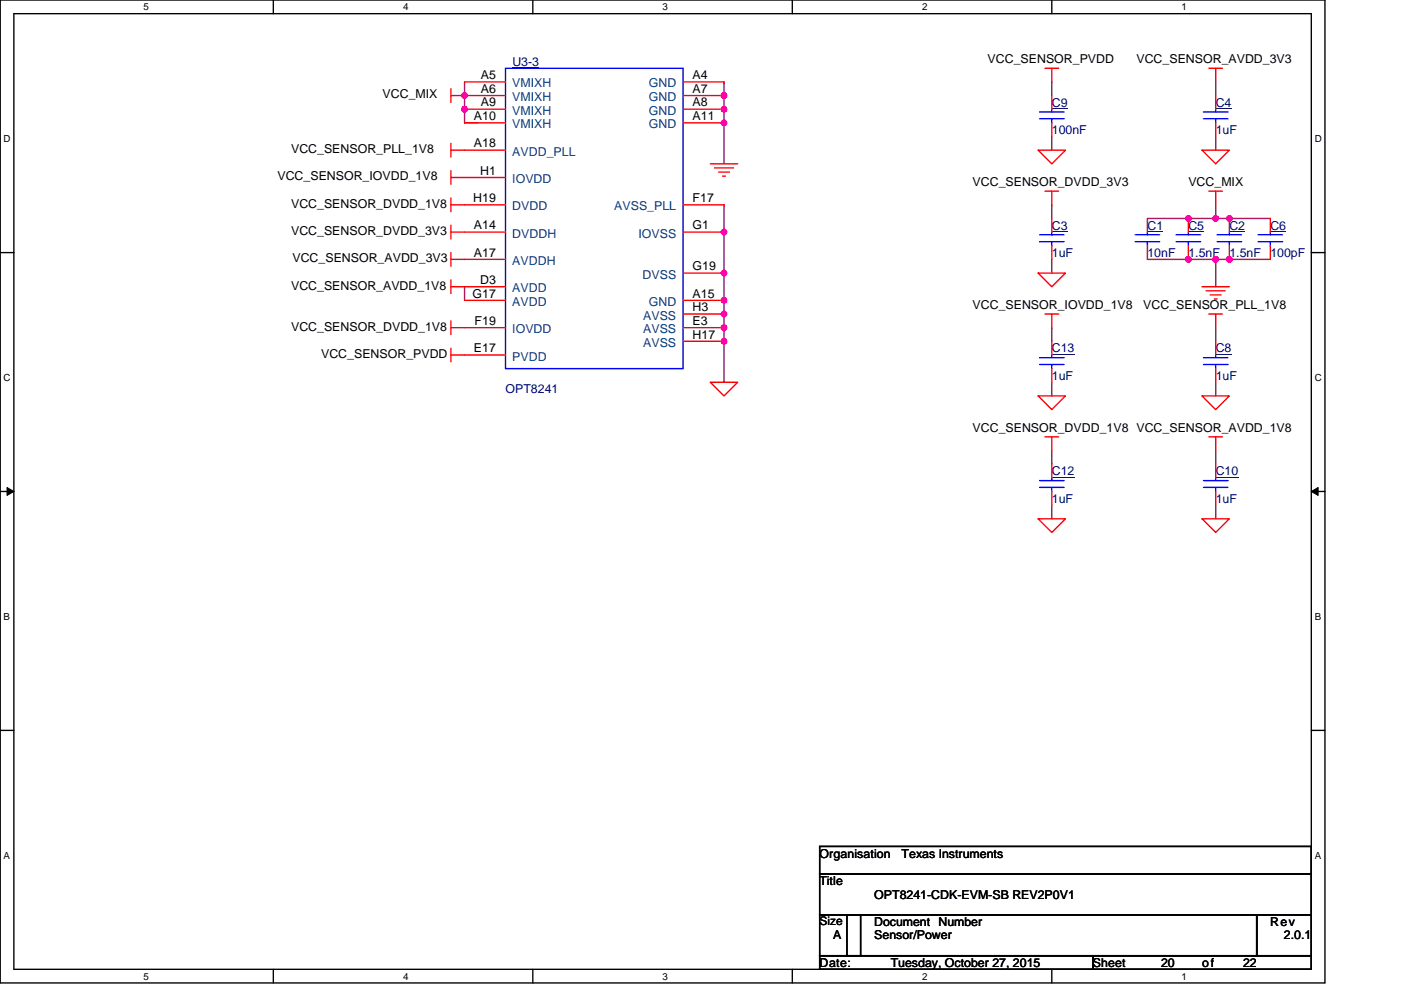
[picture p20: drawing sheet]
<svg xmlns="http://www.w3.org/2000/svg" width="297mm" height="210mm" viewBox="0 0 297 210" stroke-linecap="round" stroke-linejoin="round" font-family="sans-serif">
<defs><g id="words">
<g font-size="2.6">
<text x="101.9" y="16.8">A5</text>
<text x="146.9" y="16.8">A4</text>
<text x="209.4" y="13.4">VCC_SENSOR_PVDD</text>
<text x="241" y="13.4">VCC_SENSOR_AVDD_3V3</text>
<text x="81.1" y="20.9">VCC_MIX</text>
<text x="101.9" y="19.7">A6</text>
<text x="101.9" y="22.6">A9</text>
<text x="146.9" y="22.6">A8</text>
<text x="146.9" y="19.7">A7</text>
<text x="100.5" y="25.5">A10</text>
<text x="146.9" y="25.5">A11</text>
<text x="61.7" y="32.5">VCC_SENSOR_PLL_1V8</text>
<text x="100.5" y="31.3">A18</text>
<text x="58.8" y="38.3">VCC_SENSOR_IOVDD_1V8</text>
<text x="101.8" y="37.1">H1</text>
<text x="206.2" y="39.4">VCC_SENSOR_DVDD_3V3</text>
<text x="252" y="39.4">VCC_MIX</text>
<text x="61.7" y="44.1">VCC_SENSOR_DVDD_1V8</text>
<text x="100.3" y="42.9">H19</text>
<text x="146.9" y="42.9">F17</text>
<text x="61.7" y="49.8">VCC_SENSOR_DVDD_3V3</text>
<text x="100.5" y="48.6">A14</text>
<text x="146.9" y="48.6">G1</text>
<text x="62" y="55.6">VCC_SENSOR_AVDD_3V3</text>
<text x="100.5" y="54.4">A17</text>
<text x="146.9" y="57.3">G19</text>
<text x="61.7" y="61.4">VCC_SENSOR_AVDD_1V8</text>
<text x="100.2" y="63.1">G17</text>
<text x="101.8" y="60.2">D3</text>
<text x="146.9" y="63.1">A15</text>
<text x="206.2" y="65.5">VCC_SENSOR_IOVDD_1V8</text>
<text x="242.4" y="65.5">VCC_SENSOR_PLL_1V8</text>
<text x="61.7" y="70.1">VCC_SENSOR_DVDD_1V8</text>
<text x="100.6" y="68.9">F19</text>
<text x="146.9" y="66">H3</text>
<text x="146.9" y="68.9">E3</text>
<text x="146.9" y="71.8">H17</text>
<text x="68.1" y="75.9">VCC_SENSOR_PVDD</text>
<text x="100.5" y="74.7">E17</text>
<text x="206.2" y="91.5">VCC_SENSOR_DVDD_1V8 VCC_SENSOR_AVDD_1V8</text>
<text x="173.8" y="181.9">Organisation</text>
<text x="191.2" y="181.9">Texas Instruments</text>
<text x="173.8" y="187.7">Title</text>
<text x="185.4" y="190.6">OPT8241-CDK-EVM-SB REV2P0V1</text>
<text x="185.4" y="196.4">Document Number</text>
<text x="269.3" y="196.4">Rev</text>
<text x="176.7" y="199.3">A</text>
<text x="185.4" y="199.3">Sensor/Power</text>
<text x="272.2" y="199.3">2.0.1</text>
<text x="173.8" y="205.1">Date:</text>
<text x="188.8" y="205.1">Tuesday, October 27, 2015</text>
<text x="231.7" y="205.1">Sheet</text>
<text x="246.2" y="205.1">20</text>
<text x="254.9" y="205.1">of</text>
<text x="263.5" y="205.1">22</text>
</g>
<g font-size="2.6" fill="#000080">
<text x="108.6" y="13.9">U3-3</text>
<text x="223" y="22.6">C9</text>
<text x="257.8" y="22.6">C4</text>
<text x="223" y="28.4">100nF</text>
<text x="257.8" y="28.4">1uF</text>
<text x="223" y="48.7">C3</text>
<text x="243.3" y="48.7">C1</text>
<text x="252" y="48.7">C5</text>
<text x="260.7" y="48.7">C2</text>
<text x="269.3" y="48.7">C6</text>
<text x="223" y="54.5">1uF</text>
<text x="243.3" y="54.5">10nF</text>
<text x="252" y="54.5">1.5nF</text>
<text x="260.7" y="54.5">1.5nF</text>
<text x="269.3" y="54.5">100pF</text>
<text x="223" y="74.8">C13</text>
<text x="257.8" y="74.8">C8</text>
<text x="107.2" y="83.4">OPT8241</text>
<text x="223" y="80.5">1uF</text>
<text x="257.8" y="80.5">1uF</text>
<text x="223" y="100.8">C12</text>
<text x="257.8" y="100.8">C10</text>
<text x="223" y="106.6">1uF</text>
<text x="257.8" y="106.6">1uF</text>
</g>
<g font-size="2.6" fill="#004080">
<text x="108.6" y="18.6">VMIXH</text>
<text x="108.6" y="21.4">VMIXH</text>
<text x="137.6" y="21.4">GND</text>
<text x="137.6" y="18.6">GND</text>
<text x="108.6" y="24.3">VMIXH</text>
<text x="108.6" y="27.2">VMIXH</text>
<text x="137.6" y="27.2">GND</text>
<text x="137.6" y="24.3">GND</text>
<text x="108.6" y="33">AVDD_PLL</text>
<text x="108.6" y="38.8">IOVDD</text>
<text x="108.6" y="44.6">DVDD</text>
<text x="130.2" y="44.6">AVSS_PLL</text>
<text x="108.6" y="50.4">DVDDH</text>
<text x="135.4" y="50.4">IOVSS</text>
<text x="108.6" y="56.2">AVDDH</text>
<text x="136.2" y="59.1">DVSS</text>
<text x="108.6" y="62">AVDD</text>
<text x="108.6" y="64.9">AVDD</text>
<text x="137.6" y="64.9">GND</text>
<text x="108.6" y="70.7">IOVDD</text>
<text x="136.4" y="67.8">AVSS</text>
<text x="136.4" y="70.7">AVSS</text>
<text x="108.6" y="76.5">PVDD</text>
<text x="136.4" y="73.6">AVSS</text>
</g>
<text font-size="2.5" x="173.8" y="196.3">Size</text>
<g font-size="2.1">
<text x="30.4" y="2.2">5</text>
<text x="85.5" y="2.2">4</text>
<text x="140.5" y="2.2">3</text>
<text x="195.5" y="2.2">2</text>
<text x="250.5" y="2.2">1</text>
<text x=".8" y="30.1">D</text>
<text x="278.7" y="30.1">D</text>
<text x=".8" y="80.8">C</text>
<text x="278.7" y="80.8">C</text>
<text x=".8" y="131.5">B</text>
<text x="278.7" y="131.5">B</text>
<text x=".8" y="182.1">A</text>
<text x="278.7" y="182.1">A</text>
<text x="30.4" y="207.8">5</text>
<text x="85.5" y="207.8">4</text>
<text x="140.5" y="207.8">3</text>
<text x="195.5" y="207.8">2</text>
<text x="250.5" y="207.8">1</text>
</g>
</g></defs>
<path d="M0 0h280.9v208.5h-280.9zM2.9 2.9h275.1v202.7h-275.1z" fill="none" stroke="#000" stroke-width=".29"/>
<g fill="#fff">
<path d="M30.4 .3h1.2v2.3h-1.2z"/>
<path d="M30.4 205.9h1.2v2.3h-1.2z"/>
</g>
<path d="M58 0v2.9M58 205.6v2.9" fill="none" stroke="#000" stroke-width=".29"/>
<g fill="#fff">
<path d="M85.5 .3h1.1v2.3h-1.1z"/>
<path d="M85.5 205.9h1.1v2.3h-1.1z"/>
</g>
<path d="M113 0v2.9M113 205.6v2.9" fill="none" stroke="#000" stroke-width=".29"/>
<g fill="#fff">
<path d="M140.5 .3h1.1v2.3h-1.1z"/>
<path d="M140.5 205.9h1.1v2.3h-1.1z"/>
</g>
<path d="M168 0v2.9M168 205.6v2.9" fill="none" stroke="#000" stroke-width=".29"/>
<g fill="#fff">
<path d="M195.5 .3h1.1v2.3h-1.1z"/>
<path d="M195.5 205.9h1.1v2.3h-1.1z"/>
</g>
<path d="M223 0v2.9M223 205.6v2.9" fill="none" stroke="#000" stroke-width=".29"/>
<g fill="#fff">
<path d="M250.5 .3h1.2v2.3h-1.2z"/>
<path d="M250.5 205.9h1.2v2.3h-1.2z"/>
<path d="M.8 28.2h1.5v2.4h-1.5z"/>
<path d="M278.7 28.2h1.5v2.4h-1.5z"/>
<path d="M.8 78.9h1.5v2.3h-1.5z"/>
<path d="M278.7 78.9h1.5v2.3h-1.5z"/>
</g>
<path d="M0 53.6h2.9M278 53.6h2.9" fill="none" stroke="#000" stroke-width=".29"/>
<g fill="#fff">
<path d="M.8 129.6h1.4v2.3h-1.4z"/>
<path d="M278.7 129.6h1.4v2.3h-1.4z"/>
</g>
<path d="M0 104.2h2.9M278 104.2h2.9" fill="none" stroke="#000" stroke-width=".29"/>
<path d="M1.5 103.4l1.4 .8-1.4 .9zM278 104.2l1.5-.8v1.7z" fill="#000" stroke="#000" stroke-width=".21"/>
<g fill="#fff">
<path d="M.8 180.3h1.4v2.3h-1.4z"/>
<path d="M278.7 180.3h1.4v2.3h-1.4z"/>
</g>
<path d="M0 154.9h2.9M278 154.9h2.9M173.8 179.5h104.2v5.8h-104.2zM173.8 185.3h104.2v8.7h-104.2zM173.8 194h8.7v8.7h-8.7zM179.6 194h86.8v8.7h-86.8zM266.4 194h11.6v8.7h-11.6zM173.8 202.7h57.9v2.9h-57.9zM231.7 202.7h46.3v2.9h-46.3z" fill="none" stroke="#000" stroke-width=".29"/>
<g fill="none" stroke="#800040" stroke-width=".29">
<path d="M98.5 17.4v8.7h2.9M153.5 17.4v17.3M223 17.4v2.9M257.8 17.4v2.9M223 29v2.9M257.8 29v2.9M153.5 43.4v37.7M223 55v2.9M223 43.4v2.9M243.3 46.3h14.5M243.3 55h14.5M257.8 55v5.8"/>
<path d="M257.8 46.3h11.5M257.8 55h11.5M257.8 43.4v2.9M98.5 60.8v2.9M223 69.5v2.9M257.8 69.5v2.9M223 81.1v2.9M223 95.6v2.9M257.8 81.1v2.9M257.8 95.6v2.9M223 107.1v2.9M257.8 107.1v2.9"/>
</g>
<g fill="#f0f" stroke="#f0f" stroke-width=".29">
<circle cx="257.7" cy="55" r=".58"/>
<circle cx="252" cy="46.3" r=".58"/>
<circle cx="260.6" cy="46.3" r=".58"/>
<circle cx="252" cy="55" r=".58"/>
<circle cx="260.6" cy="55" r=".58"/>
<circle cx="257.7" cy="46.3" r=".58"/>
<circle cx="98.5" cy="20.3" r=".58"/>
<circle cx="153.5" cy="20.3" r=".58"/>
<circle cx="153.5" cy="23.2" r=".58"/>
<circle cx="153.5" cy="26.1" r=".58"/>
<circle cx="153.5" cy="49.2" r=".58"/>
<circle cx="153.5" cy="57.9" r=".58"/>
<circle cx="153.5" cy="63.7" r=".58"/>
<circle cx="153.5" cy="66.6" r=".58"/>
<circle cx="153.5" cy="69.5" r=".58"/>
<circle cx="153.5" cy="72.4" r=".58"/>
<circle cx="98.5" cy="23.2" r=".58"/>
</g>
<g fill="none" stroke="#f00" stroke-width=".29">
<path d="M95.6 18.8v2.9M98.5 17.4h8.7M144.8 17.4h8.7M153.5 17.4h.1M221.6 14.5h2.9M223 14.5v2.9M256.3 14.5h2.9M257.8 14.5v2.9M95.6 20.3h11.6M95.6 31.9h11.6M95.6 30.4v2.9M95.6 37.6h11.6"/>
<path d="M95.6 36.2v2.9M98.5 23.2h8.7M98.5 26.1h8.7M144.8 26.1h8.7M144.8 23.2h8.7M144.8 20.3h8.7M150.6 34.7h5.8M151.5 35.6h4M152.4 36.5h2.3M153.2 37.4h.6M153.5 26.1h.1M153.5 23.2h.1"/>
<path d="M153.5 20.3h.1M220.1 31.9h5.8l-2.9 2.8zM223 20.3v2.9M223 26.1v2.9M254.9 31.9h5.8l-2.9 2.8zM257.8 20.3v2.9M257.8 26.1v2.9M95.6 55h11.6M95.6 53.6v2.9M95.6 49.2h11.6M95.6 47.8v2.9M95.6 43.4h11.6"/>
<path d="M95.6 42v2.9M95.6 59.4v2.9M144.8 43.4h8.7M144.8 49.2h8.7M144.8 57.9h8.7M153.5 43.4h.1M153.5 49.2h.1M153.5 57.9h.1M220.1 57.9h5.8l-2.9 2.9zM221.6 40.5h2.9M223 40.5v2.9M223 46.3v2.9"/>
<path d="M223 52.1v2.9M243.3 46.3v2.9M243.3 52.1v2.9M252 46.3v2.9M252 52.1v2.9M256.3 40.5h2.9M257.8 40.5v2.9M260.7 46.3v2.9M260.7 52.1v2.9M269.3 46.3v2.9M269.3 52.1v2.9M95.6 60.8h11.6"/>
<path d="M95.6 75.3h11.6M95.6 73.8v2.9M95.6 68.1v2.8M98.5 63.7h8.7M107.2 69.5h-11.6M144.8 63.7h8.7M144.8 66.6h8.7M144.8 69.5h8.7M144.8 72.4h8.7M153.5 63.7h.1M153.5 66.6h.1M153.5 69.5h.1"/>
<path d="M153.5 72.4h.1M221.6 66.6h2.9M223 72.4v2.9M223 78.2v2.9M223 66.6v2.9M254.9 60.8h5.8M255.7 61.7h4.1M256.3 66.6h2.9M256.6 62.5h2.3M257.5 63.4h.5M257.8 66.6v2.9M257.8 72.4v2.9"/>
<path d="M257.8 78.2v2.9M150.6 81.1h5.8l-2.9 2.9zM220.1 84h5.8l-2.9 2.9zM221.6 92.7h2.9M223 98.5v2.9M223 92.7v2.9M254.9 84h5.8l-2.9 2.9zM256.3 92.7h2.9M257.8 98.5v2.9M257.8 92.7v2.9M220.1 110h5.8l-2.9 2.9zM223 104.2v2.9"/>
<path d="M254.9 110h5.8l-2.9 2.9zM257.8 104.2v2.9"/>
</g>
<g fill="none" stroke="#00f" stroke-width=".29">
<path d="M107.2 14.5h37.6v63.7h-37.6zM220.4 25.2h5.2M220.4 23.7h5.2M223 23.2v.5M223 25.2v.9M255.1 25.2h5.3M255.1 23.7h5.3M257.8 23.2v.5M257.8 25.2v.9M220.4 51.3h5.2M220.4 49.8h5.2M223 49.2v.6"/>
<path d="M223 51.3v.8M240.7 51.3h5.2M240.7 49.8h5.2M243.3 49.2v.6M243.3 51.3v.8M249.4 51.3h5.2M249.4 49.8h5.2M252 49.2v.6M252 51.3v.8M258 51.3h5.3M258 49.8h5.3M260.7 49.2v.6"/>
<path d="M260.7 51.3v.8M266.7 51.3h5.2M266.7 49.8h5.2M269.3 49.2v.6M269.3 51.3v.8M220.4 77.3h5.2M220.4 75.9h5.2M223 75.3v.6M223 77.3v.9M255.1 77.3h5.3M255.1 75.9h5.3M257.8 75.3v.6"/>
<path d="M257.8 77.3v.9M220.4 103.4h5.2M220.4 101.9h5.2M223 101.4v.5M223 103.4v.8M255.1 103.4h5.3M255.1 101.9h5.3M257.8 101.4v.5M257.8 103.4v.8"/>
</g>
<path d="M108.6 14.3h5.7M223 23h3.4M257.8 23h3.3M223 49.1h3.4M243.3 49.1h3.3M252 49.1h3.3M260.7 49.1h3.3M269.3 49.1h3.4M223 75.1h4.8M257.8 75.1h3.3M223 101.2h4.8M257.8 101.2h4.8" fill="none" stroke="#000080" stroke-width=".21"/>
<use href="#words"/>
</svg>
